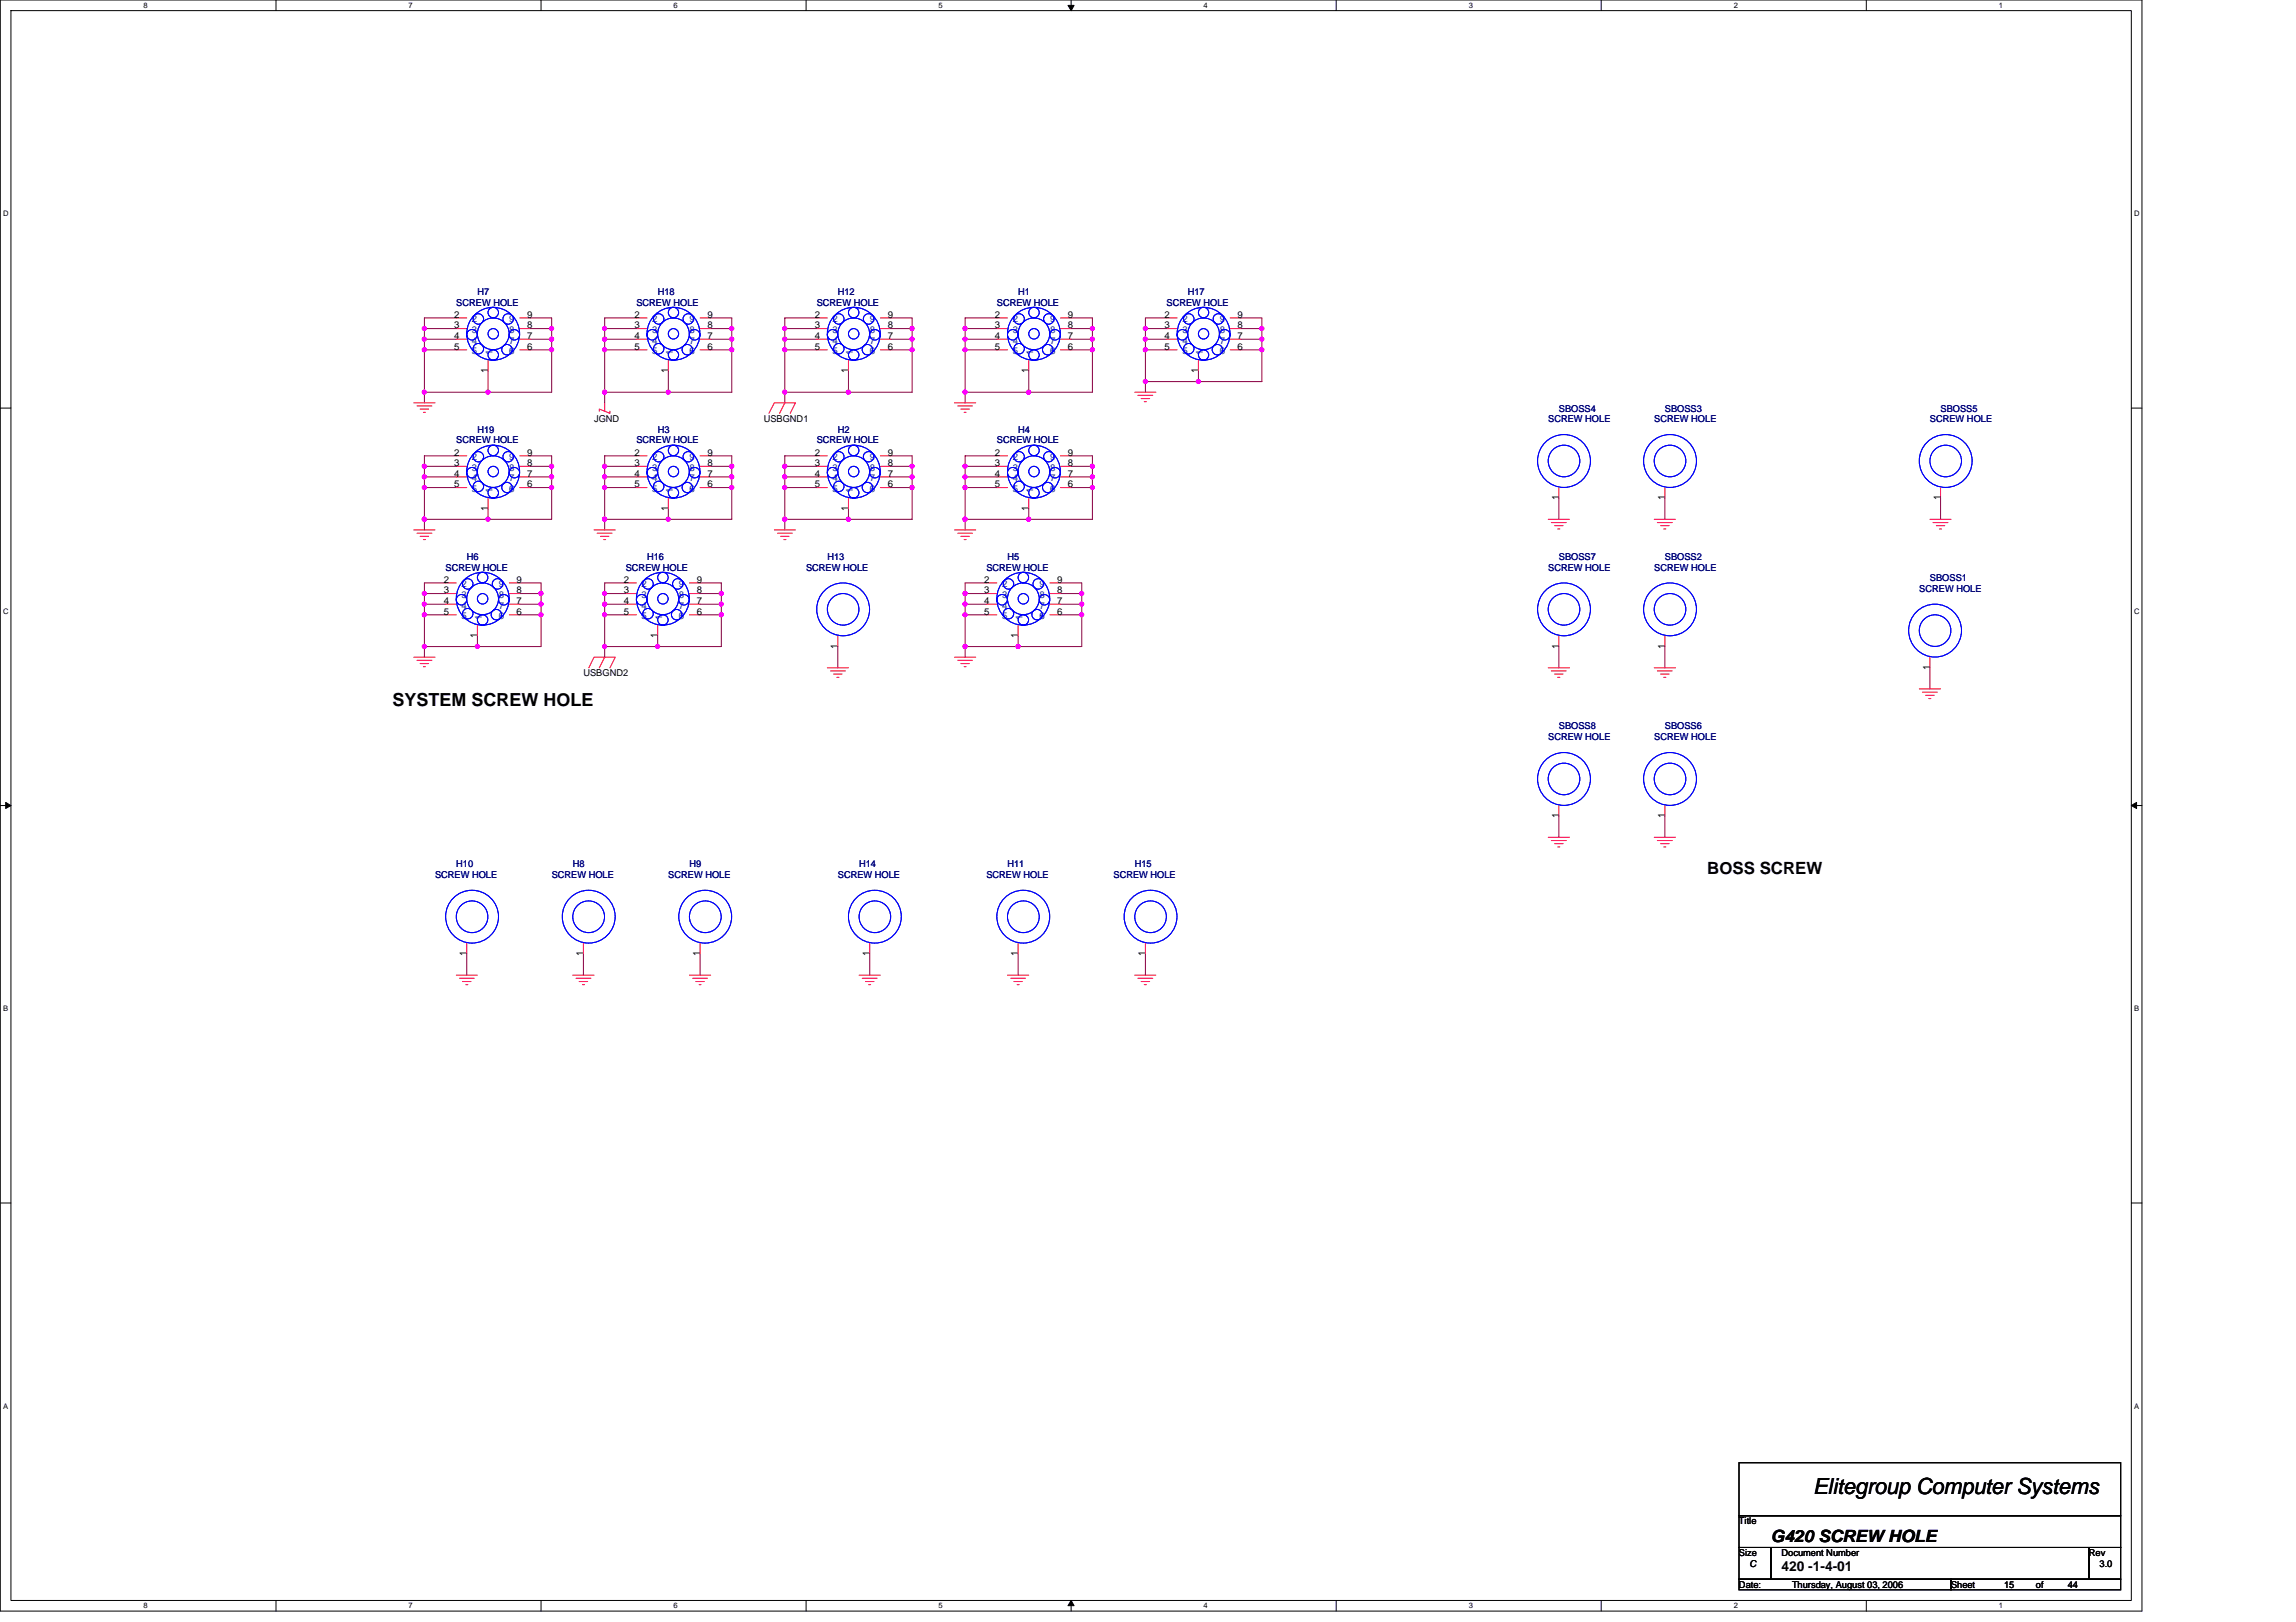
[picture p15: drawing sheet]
<svg xmlns="http://www.w3.org/2000/svg" width="297mm" height="210mm" viewBox="0 0 297 210" stroke-linecap="round" stroke-linejoin="round" font-family="sans-serif">
<defs><g id="words">
<text font-size="2.9" x="234.6" y="193.4">Elitegroup Computer Systems</text>
<text font-size="2.3" x="50.8" y="91.3">SYSTEM SCREW HOLE</text>
<g font-size="2.2">
<text x="220.9" y="113.1">BOSS SCREW</text>
<text x="229.1" y="199.5">G420 SCREW HOLE</text>
</g>
<text font-size="1.8" x="230.5" y="203.3">420 -1-4-01</text>
<g font-size="1.2">
<text x="58.8" y="41.1">2</text>
<text x="68.2" y="41.1">9</text>
<text x="82.1" y="41.1">2</text>
<text x="91.5" y="41.1">9</text>
<text x="105.4" y="41.1">2</text>
<text x="114.8" y="41.1">9</text>
<text x="128.7" y="41.1">2</text>
<text x="138.2" y="41.1">9</text>
<text x="150.7" y="41.1">2</text>
<text x="160.1" y="41.1">9</text>
<text x="58.8" y="42.5">3</text>
<text x="58.8" y="43.9">4</text>
<text x="58.8" y="45.3">5</text>
<text x="68.2" y="45.3">6</text>
<text x="68.2" y="43.9">7</text>
<text x="68.2" y="42.5">8</text>
<text x="82.1" y="42.5">3</text>
<text x="82.1" y="43.9">4</text>
<text x="82.1" y="45.3">5</text>
<text x="91.5" y="45.3">6</text>
<text x="91.5" y="43.9">7</text>
<text x="91.5" y="42.5">8</text>
<text x="105.4" y="42.5">3</text>
<text x="105.4" y="43.9">4</text>
<text x="105.4" y="45.3">5</text>
<text x="114.8" y="45.3">6</text>
<text x="114.8" y="43.9">7</text>
<text x="114.8" y="42.5">8</text>
<text x="128.7" y="42.5">3</text>
<text x="128.7" y="43.9">4</text>
<text x="128.7" y="45.3">5</text>
<text x="138.2" y="45.3">6</text>
<text x="138.2" y="43.9">7</text>
<text x="138.2" y="42.5">8</text>
<text x="150.7" y="42.5">3</text>
<text x="150.7" y="43.9">4</text>
<text x="150.7" y="45.3">5</text>
<text x="160.1" y="45.3">6</text>
<text x="160.1" y="43.9">7</text>
<text x="160.1" y="42.5">8</text>
<text x="63.1" y="48.3" transform="rotate(-90 63.1 48.3)">1</text>
<text x="86.4" y="48.3" transform="rotate(-90 86.4 48.3)">1</text>
<text x="109.7" y="48.3" transform="rotate(-90 109.7 48.3)">1</text>
<text x="133.1" y="48.3" transform="rotate(-90 133.1 48.3)">1</text>
<text x="155" y="48.3" transform="rotate(-90 155 48.3)">1</text>
<text x="58.8" y="59">2</text>
<text x="68.2" y="59">9</text>
<text x="76.9" y="54.6">JGND</text>
<text x="82.1" y="59">2</text>
<text x="91.5" y="59">9</text>
<text x="98.8" y="54.6">USBGND1</text>
<text x="105.4" y="59">2</text>
<text x="114.8" y="59">9</text>
<text x="128.7" y="59">2</text>
<text x="138.2" y="59">9</text>
<text x="58.8" y="60.3">3</text>
<text x="58.8" y="61.7">4</text>
<text x="58.8" y="63.1">5</text>
<text x="68.2" y="63.1">6</text>
<text x="68.2" y="61.7">7</text>
<text x="68.2" y="60.3">8</text>
<text x="82.1" y="60.3">3</text>
<text x="82.1" y="61.7">4</text>
<text x="82.1" y="63.1">5</text>
<text x="91.5" y="63.1">6</text>
<text x="91.5" y="61.7">7</text>
<text x="91.5" y="60.3">8</text>
<text x="105.4" y="60.3">3</text>
<text x="105.4" y="61.7">4</text>
<text x="105.4" y="63.1">5</text>
<text x="114.8" y="63.1">6</text>
<text x="114.8" y="61.7">7</text>
<text x="114.8" y="60.3">8</text>
<text x="128.7" y="60.3">3</text>
<text x="128.7" y="61.7">4</text>
<text x="128.7" y="63.1">5</text>
<text x="138.2" y="63.1">6</text>
<text x="138.2" y="61.7">7</text>
<text x="138.2" y="60.3">8</text>
<text x="201.7" y="64.7" transform="rotate(-90 201.7 64.7)">1</text>
<text x="215.4" y="64.7" transform="rotate(-90 215.4 64.7)">1</text>
<text x="251" y="64.7" transform="rotate(-90 251 64.7)">1</text>
<text x="63.1" y="66.1" transform="rotate(-90 63.1 66.1)">1</text>
<text x="86.4" y="66.1" transform="rotate(-90 86.4 66.1)">1</text>
<text x="109.7" y="66.1" transform="rotate(-90 109.7 66.1)">1</text>
<text x="133.1" y="66.1" transform="rotate(-90 133.1 66.1)">1</text>
<text x="57.4" y="75.4">2</text>
<text x="57.4" y="76.8">3</text>
<text x="66.8" y="76.8">8</text>
<text x="66.8" y="75.4">9</text>
<text x="80.7" y="75.4">2</text>
<text x="80.7" y="76.8">3</text>
<text x="90.1" y="76.8">8</text>
<text x="90.1" y="75.4">9</text>
<text x="127.3" y="75.4">2</text>
<text x="127.3" y="76.8">3</text>
<text x="136.8" y="76.8">8</text>
<text x="136.8" y="75.4">9</text>
<text x="57.4" y="78.2">4</text>
<text x="57.4" y="79.5">5</text>
<text x="61.7" y="82.6" transform="rotate(-90 61.7 82.6)">1</text>
<text x="66.8" y="79.5">6</text>
<text x="66.8" y="78.2">7</text>
<text x="80.7" y="78.2">4</text>
<text x="80.7" y="79.5">5</text>
<text x="85.1" y="82.6" transform="rotate(-90 85.1 82.6)">1</text>
<text x="90.1" y="79.5">6</text>
<text x="90.1" y="78.2">7</text>
<text x="108.4" y="83.9" transform="rotate(-90 108.4 83.9)">1</text>
<text x="127.3" y="78.2">4</text>
<text x="127.3" y="79.5">5</text>
<text x="131.7" y="82.6" transform="rotate(-90 131.7 82.6)">1</text>
<text x="136.8" y="79.5">6</text>
<text x="136.8" y="78.2">7</text>
<text x="201.7" y="83.9" transform="rotate(-90 201.7 83.9)">1</text>
<text x="215.4" y="83.9" transform="rotate(-90 215.4 83.9)">1</text>
<text x="75.5" y="87.5">USBGND2</text>
<text x="249.7" y="86.7" transform="rotate(-90 249.7 86.7)">1</text>
<text x="201.7" y="105.9" transform="rotate(-90 201.7 105.9)">1</text>
<text x="215.4" y="105.9" transform="rotate(-90 215.4 105.9)">1</text>
<text x="60.4" y="123.7" transform="rotate(-90 60.4 123.7)">1</text>
<text x="75.5" y="123.7" transform="rotate(-90 75.5 123.7)">1</text>
<text x="90.5" y="123.7" transform="rotate(-90 90.5 123.7)">1</text>
<text x="112.5" y="123.7" transform="rotate(-90 112.5 123.7)">1</text>
<text x="131.7" y="123.7" transform="rotate(-90 131.7 123.7)">1</text>
<text x="148.2" y="123.7" transform="rotate(-90 148.2 123.7)">1</text>
<text x="225" y="197.3">Title</text>
<text x="225" y="201.4">Size</text>
<text x="226.4" y="202.7">C</text>
<text x="230.5" y="201.4">Document Number</text>
<text x="270.3" y="201.4">Rev</text>
<text x="271.6" y="202.8">3.0</text>
<text x="225" y="205.5">Date:</text>
<text x="231.8" y="205.5">Thursday, August 03, 2006</text>
<text x="252.4" y="205.5">Sheet</text>
<text x="259.3" y="205.5">15</text>
<text x="263.4" y="205.5">of</text>
<text x="267.5" y="205.5">44</text>
</g>
<g font-size="1.2" fill="#000080">
<text x="59" y="39.5">SCREW HOLE</text>
<text x="61.8" y="38.2">H7</text>
<text x="82.3" y="39.5">SCREW HOLE</text>
<text x="85.1" y="38.2">H18</text>
<text x="105.7" y="39.5">SCREW HOLE</text>
<text x="108.4" y="38.2">H12</text>
<text x="129" y="39.5">SCREW HOLE</text>
<text x="131.7" y="38.2">H1</text>
<text x="150.9" y="39.5">SCREW HOLE</text>
<text x="153.7" y="38.2">H17</text>
<text x="201.7" y="53.3">SBOSS4</text>
<text x="215.4" y="53.3">SBOSS3</text>
<text x="251.1" y="53.3">SBOSS5</text>
<text x="59" y="57.4">SCREW HOLE</text>
<text x="61.8" y="56">H19</text>
<text x="82.3" y="57.4">SCREW HOLE</text>
<text x="85.1" y="56">H3</text>
<text x="105.7" y="57.4">SCREW HOLE</text>
<text x="108.4" y="56">H2</text>
<text x="129" y="57.4">SCREW HOLE</text>
<text x="131.7" y="56">H4</text>
<text x="200.3" y="54.6">SCREW HOLE</text>
<text x="214" y="54.6">SCREW HOLE</text>
<text x="249.7" y="54.6">SCREW HOLE</text>
<text x="57.7" y="73.8">SCREW HOLE</text>
<text x="60.4" y="72.5">H6</text>
<text x="81" y="73.8">SCREW HOLE</text>
<text x="83.7" y="72.5">H16</text>
<text x="104.3" y="73.8">SCREW HOLE</text>
<text x="107" y="72.5">H13</text>
<text x="127.6" y="73.8">SCREW HOLE</text>
<text x="130.3" y="72.5">H5</text>
<text x="200.3" y="73.8">SCREW HOLE</text>
<text x="201.7" y="72.5">SBOSS7</text>
<text x="214" y="73.8">SCREW HOLE</text>
<text x="215.4" y="72.5">SBOSS2</text>
<text x="248.3" y="76.6">SCREW HOLE</text>
<text x="249.7" y="75.2">SBOSS1</text>
<text x="200.3" y="95.8">SCREW HOLE</text>
<text x="201.7" y="94.4">SBOSS8</text>
<text x="214" y="95.8">SCREW HOLE</text>
<text x="215.4" y="94.4">SBOSS6</text>
<text x="56.3" y="113.6">SCREW HOLE</text>
<text x="59" y="112.2">H10</text>
<text x="71.4" y="113.6">SCREW HOLE</text>
<text x="74.1" y="112.2">H8</text>
<text x="86.5" y="113.6">SCREW HOLE</text>
<text x="89.2" y="112.2">H9</text>
<text x="108.4" y="113.6">SCREW HOLE</text>
<text x="111.1" y="112.2">H14</text>
<text x="127.6" y="113.6">SCREW HOLE</text>
<text x="130.3" y="112.2">H11</text>
<text x="144.1" y="113.6">SCREW HOLE</text>
<text x="146.8" y="112.2">H15</text>
</g>
<g font-size="1.2" fill="#004080">
<text x="61.1" y="41.7">2</text>
<text x="65.9" y="41.7">9</text>
<text x="84.4" y="41.7">2</text>
<text x="89.2" y="41.7">9</text>
<text x="107.7" y="41.7">2</text>
<text x="112.5" y="41.7">9</text>
<text x="131" y="41.7">2</text>
<text x="135.8" y="41.7">9</text>
<text x="153" y="41.7">2</text>
<text x="157.8" y="41.7">9</text>
<text x="61.1" y="43.1">3</text>
<text x="61.1" y="44.5">4</text>
<text x="61.1" y="45.8">5</text>
<text x="63.7" y="46" transform="rotate(-90 63.7 46)">1</text>
<text x="65.9" y="45.8">6</text>
<text x="65.9" y="44.5">7</text>
<text x="65.9" y="43.1">8</text>
<text x="84.4" y="43.1">3</text>
<text x="84.4" y="44.5">4</text>
<text x="84.4" y="45.8">5</text>
<text x="87" y="46" transform="rotate(-90 87 46)">1</text>
<text x="89.2" y="45.8">6</text>
<text x="89.2" y="44.5">7</text>
<text x="89.2" y="43.1">8</text>
<text x="107.7" y="43.1">3</text>
<text x="107.7" y="44.5">4</text>
<text x="107.7" y="45.8">5</text>
<text x="110.3" y="46" transform="rotate(-90 110.3 46)">1</text>
<text x="112.5" y="45.8">6</text>
<text x="112.5" y="44.5">7</text>
<text x="112.5" y="43.1">8</text>
<text x="131" y="43.1">3</text>
<text x="131" y="44.5">4</text>
<text x="131" y="45.8">5</text>
<text x="133.7" y="46" transform="rotate(-90 133.7 46)">1</text>
<text x="135.8" y="45.8">6</text>
<text x="135.8" y="44.5">7</text>
<text x="135.8" y="43.1">8</text>
<text x="153" y="43.1">3</text>
<text x="153" y="44.5">4</text>
<text x="153" y="45.8">5</text>
<text x="155.6" y="46" transform="rotate(-90 155.6 46)">1</text>
<text x="157.8" y="45.8">6</text>
<text x="157.8" y="44.5">7</text>
<text x="157.8" y="43.1">8</text>
<text x="61.1" y="59.6">2</text>
<text x="65.9" y="59.6">9</text>
<text x="84.4" y="59.6">2</text>
<text x="89.2" y="59.6">9</text>
<text x="107.7" y="59.6">2</text>
<text x="112.5" y="59.6">9</text>
<text x="131" y="59.6">2</text>
<text x="135.8" y="59.6">9</text>
<text x="61.1" y="60.9">3</text>
<text x="61.1" y="62.3">4</text>
<text x="61.1" y="63.7">5</text>
<text x="63.7" y="63.8" transform="rotate(-90 63.7 63.8)">1</text>
<text x="65.9" y="63.7">6</text>
<text x="65.9" y="62.3">7</text>
<text x="65.9" y="60.9">8</text>
<text x="84.4" y="60.9">3</text>
<text x="84.4" y="62.3">4</text>
<text x="84.4" y="63.7">5</text>
<text x="87" y="63.8" transform="rotate(-90 87 63.8)">1</text>
<text x="89.2" y="63.7">6</text>
<text x="89.2" y="62.3">7</text>
<text x="89.2" y="60.9">8</text>
<text x="107.7" y="60.9">3</text>
<text x="107.7" y="62.3">4</text>
<text x="107.7" y="63.7">5</text>
<text x="110.3" y="63.8" transform="rotate(-90 110.3 63.8)">1</text>
<text x="112.5" y="63.7">6</text>
<text x="112.5" y="62.3">7</text>
<text x="112.5" y="60.9">8</text>
<text x="131" y="60.9">3</text>
<text x="131" y="62.3">4</text>
<text x="131" y="63.7">5</text>
<text x="133.7" y="63.8" transform="rotate(-90 133.7 63.8)">1</text>
<text x="135.8" y="63.7">6</text>
<text x="135.8" y="62.3">7</text>
<text x="135.8" y="60.9">8</text>
<text x="59.7" y="76">2</text>
<text x="59.7" y="77.4">3</text>
<text x="64.5" y="77.4">8</text>
<text x="64.5" y="76">9</text>
<text x="83" y="76">2</text>
<text x="83" y="77.4">3</text>
<text x="87.8" y="77.4">8</text>
<text x="87.8" y="76">9</text>
<text x="129.6" y="76">2</text>
<text x="129.6" y="77.4">3</text>
<text x="134.5" y="77.4">8</text>
<text x="134.5" y="76">9</text>
<text x="59.7" y="78.8">4</text>
<text x="59.7" y="80.1">5</text>
<text x="62.3" y="80.2" transform="rotate(-90 62.3 80.2)">1</text>
<text x="64.5" y="80.1">6</text>
<text x="64.5" y="78.8">7</text>
<text x="83" y="78.8">4</text>
<text x="83" y="80.1">5</text>
<text x="85.7" y="80.2" transform="rotate(-90 85.7 80.2)">1</text>
<text x="87.8" y="80.1">6</text>
<text x="87.8" y="78.8">7</text>
<text x="129.6" y="78.8">4</text>
<text x="129.6" y="80.1">5</text>
<text x="132.3" y="80.2" transform="rotate(-90 132.3 80.2)">1</text>
<text x="134.5" y="80.1">6</text>
<text x="134.5" y="78.8">7</text>
</g>
<g font-size="1">
<text x="18.6" y="1">8</text>
<text x="52.8" y="1">7</text>
<text x="87.1" y="1">6</text>
<text x="121.4" y="1">5</text>
<text x="155.7" y="1">4</text>
<text x="190" y="1">3</text>
<text x="224.3" y="1">2</text>
<text x="258.6" y="1">1</text>
<text x=".4" y="28">D</text>
<text x="276.1" y="28">D</text>
<text x=".4" y="79.4">C</text>
<text x="276.1" y="79.4">C</text>
<text x=".4" y="130.9">B</text>
<text x="276.1" y="130.9">B</text>
<text x=".4" y="182.3">A</text>
<text x="276.1" y="182.3">A</text>
<text x="18.6" y="208.2">8</text>
<text x="52.8" y="208.2">7</text>
<text x="87.1" y="208.2">6</text>
<text x="121.4" y="208.2">5</text>
<text x="155.7" y="208.2">4</text>
<text x="190" y="208.2">3</text>
<text x="224.3" y="208.2">2</text>
<text x="258.6" y="208.2">1</text>
</g>
</g></defs>
<path d="M0 0h277.1v208.5h-277.1zM1.4 1.4h274.3v205.7h-274.3z" fill="none" stroke="#000" stroke-width=".13"/>
<g fill="#fff">
<path d="M18.6 .1h.5v1.1h-.5z"/>
<path d="M18.6 207.3h.5v1.1h-.5z"/>
</g>
<path d="M35.7 0v1.4M35.7 207.1v1.4" fill="none" stroke="#000" stroke-width=".13"/>
<g fill="#fff">
<path d="M52.8 .1h.6v1.1h-.6z"/>
<path d="M52.8 207.3h.6v1.1h-.6z"/>
</g>
<path d="M70 0v1.4M70 207.1v1.4" fill="none" stroke="#000" stroke-width=".13"/>
<g fill="#fff">
<path d="M87.1 .1h.6v1.1h-.6z"/>
<path d="M87.1 207.3h.6v1.1h-.6z"/>
</g>
<path d="M104.3 0v1.4M104.3 207.1v1.4" fill="none" stroke="#000" stroke-width=".13"/>
<g fill="#fff">
<path d="M121.4 .1h.6v1.1h-.6z"/>
<path d="M121.4 207.3h.6v1.1h-.6z"/>
</g>
<path d="M138.6 0v1.4M138.6 207.1v1.4" fill="none" stroke="#000" stroke-width=".13"/>
<path d="M138.2 .7h.8l-.4 .7zM138.6 207.1l.4 .7h-.8z" fill="#000" stroke="#000" stroke-width=".13"/>
<g fill="#fff">
<path d="M155.7 .1h.6v1.1h-.6z"/>
<path d="M155.7 207.3h.6v1.1h-.6z"/>
</g>
<path d="M172.9 0v1.4M172.9 207.1v1.4" fill="none" stroke="#000" stroke-width=".13"/>
<g fill="#fff">
<path d="M190 .1h.6v1.1h-.6z"/>
<path d="M190 207.3h.6v1.1h-.6z"/>
</g>
<path d="M207.2 0v1.4M207.2 207.1v1.4" fill="none" stroke="#000" stroke-width=".13"/>
<g fill="#fff">
<path d="M224.3 .1h.5v1.1h-.5z"/>
<path d="M224.3 207.3h.5v1.1h-.5z"/>
</g>
<path d="M241.4 0v1.4M241.4 207.1v1.4" fill="none" stroke="#000" stroke-width=".13"/>
<g fill="#fff">
<path d="M258.6 .1h.5v1.1h-.5z"/>
<path d="M258.6 207.3h.5v1.1h-.5z"/>
<path d="M.4 27.1h.7v1.1h-.7z"/>
<path d="M276.1 27.1h.7v1.1h-.7z"/>
<path d="M.4 78.5h.7v1.1h-.7z"/>
<path d="M276.1 78.5h.7v1.1h-.7z"/>
</g>
<path d="M0 52.8h1.4M275.7 52.8h1.4" fill="none" stroke="#000" stroke-width=".13"/>
<g fill="#fff">
<path d="M.4 130h.7v1.1h-.7z"/>
<path d="M276.1 130h.7v1.1h-.7z"/>
</g>
<path d="M0 104.2h1.4M275.7 104.2h1.4" fill="none" stroke="#000" stroke-width=".13"/>
<path d="M.7 103.8l.7 .4-.7 .4zM275.7 104.2l.7-.4v.8z" fill="#000" stroke="#000" stroke-width=".13"/>
<g fill="#fff">
<path d="M.4 181.4h.7v1.1h-.7z"/>
<path d="M276.1 181.4h.7v1.1h-.7z"/>
</g>
<path d="M0 155.7h1.4M275.7 155.7h1.4M225 189.3h49.4v6.9h-49.4zM225 196.2h49.4v4.1h-49.4zM225 204.4h27.4v1.3h-27.4zM225 200.3h4.1v4.1h-4.1zM229.1 200.3h41.2v4.1h-41.2zM252.4 204.4h22v1.3h-22zM270.3 200.3h4.1v4.1h-4.1z" fill="none" stroke="#000" stroke-width=".13"/>
<g fill="none" stroke="#800040" stroke-width=".13">
<path d="M54.9 42.5h4.1M54.9 45.3h4.1M54.9 43.9h4.1M59 41.1h-4.1v11M59 59h-4.1v9.6M63.1 48v2.8M68.6 59h2.8v8.2h-16.5M68.6 41.1h2.8v9.7h-16.5M68.6 42.5h2.8M68.6 45.3h2.8M68.6 43.9h2.8M78.2 42.5h4.1"/>
<path d="M78.2 45.3h4.1M78.2 43.9h4.1M82.3 41.1h-4.1v11M82.3 59h-4.1v9.6M86.5 48v2.8M91.9 59h2.8v8.2h-16.5M91.9 42.5h2.8M91.9 41.1h2.8v9.7h-16.5M91.9 45.3h2.8M91.9 43.9h2.8M101.5 42.5h4.2M101.5 45.3h4.2"/>
<path d="M101.5 43.9h4.2M105.7 41.1h-4.2v11M105.7 59h-4.2v9.6M109.8 48v2.8M115.2 59h2.8v8.2h-16.5M115.2 42.5h2.8M115.2 41.1h2.8v9.7h-16.5M115.2 45.3h2.8M115.2 43.9h2.8M124.9 42.5h4.1M124.9 45.3h4.1M124.9 43.9h4.1"/>
<path d="M129 41.1h-4.1v11M129 59h-4.1v9.6M133.1 48v2.8M138.6 59h2.7v8.2h-16.4M138.6 42.5h2.7M138.6 41.1h2.7v9.7h-16.4M138.6 45.3h2.7M138.6 43.9h2.7M148.2 42.5h2.7M148.2 45.3h2.7M148.2 43.9h2.7M150.9 41.1h-2.7v9.7"/>
<path d="M155 48v1.4M160.5 42.5h2.8M160.5 41.1h2.8v8.3h-15.1M160.5 45.3h2.8M160.5 43.9h2.8M54.9 79.6h2.8M54.9 76.8h2.8M54.9 78.2h2.8M54.9 60.3h4.1M54.9 63.1h4.1M54.9 61.7h4.1M57.7 75.4h-2.8v9.6"/>
<path d="M63.1 65.8v1.4M67.2 75.4h2.8v8.3h-15.1M67.2 79.6h2.8M67.2 76.8h2.8M67.2 78.2h2.8M68.6 60.3h2.8M68.6 63.1h2.8M68.6 61.7h2.8M78.2 79.6h2.8M78.2 76.8h2.8M78.2 78.2h2.8M78.2 60.3h4.1"/>
<path d="M78.2 63.1h4.1M78.2 61.7h4.1M81 75.4h-2.8v9.6M86.5 65.8v1.4M90.6 75.4h2.7v8.3h-15.1M90.6 79.6h2.7M90.6 76.8h2.7M90.6 78.2h2.7M91.9 60.3h2.8M91.9 63.1h2.8M91.9 61.7h2.8M101.5 60.3h4.2"/>
<path d="M101.5 63.1h4.2M101.5 61.7h4.2M109.8 65.8v1.4M115.2 60.3h2.8M115.2 63.1h2.8M115.2 61.7h2.8M124.9 79.6h2.7M124.9 76.8h2.7M124.9 78.2h2.7M124.9 60.3h4.1M124.9 63.1h4.1M124.9 61.7h4.1"/>
<path d="M127.6 75.4h-2.7v9.6M133.1 65.8v1.4M137.2 75.4h2.8v8.3h-15.1M137.2 79.6h2.8M137.2 76.8h2.8M137.2 78.2h2.8M138.6 60.3h2.7M138.6 63.1h2.7M138.6 61.7h2.7M201.7 64.5v2.7M215.4 64.5v2.7M251.1 64.5v2.7"/>
<path d="M61.8 82.3v1.4M85.1 82.3v1.4M108.4 83.7v2.7M131.7 82.3v1.4M201.7 83.7v2.7M215.4 83.7v2.7M249.7 86.4v2.8M201.7 105.6v2.8M215.4 105.6v2.8M60.4 123.4v2.8M75.5 123.4v2.8M90.6 123.4v2.8"/>
<path d="M112.5 123.4v2.8M131.7 123.4v2.8M148.2 123.4v2.8"/>
</g>
<g fill="#f0f" stroke="#f0f" stroke-width=".13">
<circle cx="54.9" cy="61.7" r=".27"/>
<circle cx="54.9" cy="79.6" r=".27"/>
<circle cx="54.9" cy="45.3" r=".27"/>
<circle cx="63.1" cy="67.2" r=".27"/>
<circle cx="54.9" cy="67.2" r=".27"/>
<circle cx="54.9" cy="63.1" r=".27"/>
<circle cx="54.9" cy="43.9" r=".27"/>
<circle cx="71.4" cy="42.5" r=".27"/>
<circle cx="71.4" cy="43.9" r=".27"/>
<circle cx="54.9" cy="42.5" r=".27"/>
<circle cx="71.4" cy="45.3" r=".27"/>
<circle cx="63.1" cy="50.7" r=".27"/>
<circle cx="54.9" cy="50.7" r=".27"/>
<circle cx="54.9" cy="83.7" r=".27"/>
<circle cx="71.4" cy="63.1" r=".27"/>
<circle cx="71.4" cy="61.7" r=".27"/>
<circle cx="54.9" cy="60.3" r=".27"/>
<circle cx="71.4" cy="60.3" r=".27"/>
<circle cx="54.9" cy="76.8" r=".27"/>
<circle cx="61.7" cy="83.7" r=".27"/>
<circle cx="70" cy="76.8" r=".27"/>
<circle cx="70" cy="79.6" r=".27"/>
<circle cx="70" cy="78.2" r=".27"/>
<circle cx="78.2" cy="61.7" r=".27"/>
<circle cx="78.2" cy="79.6" r=".27"/>
<circle cx="78.2" cy="45.3" r=".27"/>
<circle cx="86.4" cy="67.2" r=".27"/>
<circle cx="78.2" cy="67.2" r=".27"/>
<circle cx="78.2" cy="63.1" r=".27"/>
<circle cx="78.2" cy="43.9" r=".27"/>
<circle cx="94.7" cy="42.5" r=".27"/>
<circle cx="94.7" cy="43.9" r=".27"/>
<circle cx="78.2" cy="42.5" r=".27"/>
<circle cx="94.7" cy="45.3" r=".27"/>
<circle cx="86.4" cy="50.7" r=".27"/>
<circle cx="78.2" cy="50.7" r=".27"/>
<circle cx="78.2" cy="83.7" r=".27"/>
<circle cx="94.7" cy="63.1" r=".27"/>
<circle cx="94.7" cy="61.7" r=".27"/>
<circle cx="78.2" cy="60.3" r=".27"/>
<circle cx="94.7" cy="60.3" r=".27"/>
<circle cx="78.2" cy="76.8" r=".27"/>
<circle cx="85.1" cy="83.7" r=".27"/>
<circle cx="93.3" cy="76.8" r=".27"/>
<circle cx="93.3" cy="79.6" r=".27"/>
<circle cx="93.3" cy="78.2" r=".27"/>
<circle cx="101.5" cy="61.7" r=".27"/>
<circle cx="101.5" cy="45.3" r=".27"/>
<circle cx="109.8" cy="67.2" r=".27"/>
<circle cx="101.5" cy="67.2" r=".27"/>
<circle cx="101.5" cy="63.1" r=".27"/>
<circle cx="101.5" cy="43.9" r=".27"/>
<circle cx="118" cy="42.5" r=".27"/>
<circle cx="118" cy="43.9" r=".27"/>
<circle cx="101.5" cy="42.5" r=".27"/>
<circle cx="118" cy="45.3" r=".27"/>
<circle cx="109.8" cy="50.7" r=".27"/>
<circle cx="101.5" cy="50.7" r=".27"/>
<circle cx="118" cy="63.1" r=".27"/>
<circle cx="118" cy="61.7" r=".27"/>
<circle cx="101.5" cy="60.3" r=".27"/>
<circle cx="118" cy="60.3" r=".27"/>
<circle cx="124.8" cy="61.7" r=".27"/>
<circle cx="124.8" cy="79.6" r=".27"/>
<circle cx="124.8" cy="45.3" r=".27"/>
<circle cx="133.1" cy="67.2" r=".27"/>
<circle cx="124.8" cy="67.2" r=".27"/>
<circle cx="124.8" cy="63.1" r=".27"/>
<circle cx="124.8" cy="43.9" r=".27"/>
<circle cx="141.3" cy="42.5" r=".27"/>
<circle cx="141.3" cy="43.9" r=".27"/>
<circle cx="124.8" cy="42.5" r=".27"/>
<circle cx="141.3" cy="45.3" r=".27"/>
<circle cx="133.1" cy="50.7" r=".27"/>
<circle cx="124.8" cy="50.7" r=".27"/>
<circle cx="124.8" cy="83.7" r=".27"/>
<circle cx="141.3" cy="63.1" r=".27"/>
<circle cx="141.3" cy="61.7" r=".27"/>
<circle cx="124.8" cy="60.3" r=".27"/>
<circle cx="141.3" cy="60.3" r=".27"/>
<circle cx="124.8" cy="76.8" r=".27"/>
<circle cx="131.7" cy="83.7" r=".27"/>
<circle cx="139.9" cy="76.8" r=".27"/>
<circle cx="139.9" cy="79.6" r=".27"/>
<circle cx="139.9" cy="78.2" r=".27"/>
<circle cx="148.2" cy="45.3" r=".27"/>
<circle cx="148.2" cy="49.4" r=".27"/>
<circle cx="148.2" cy="42.5" r=".27"/>
<circle cx="155" cy="49.4" r=".27"/>
<circle cx="163.2" cy="42.5" r=".27"/>
<circle cx="163.2" cy="45.3" r=".27"/>
<circle cx="163.2" cy="43.9" r=".27"/>
<circle cx="54.9" cy="78.2" r=".27"/>
<circle cx="78.2" cy="78.2" r=".27"/>
<circle cx="124.8" cy="78.2" r=".27"/>
<circle cx="148.2" cy="43.9" r=".27"/>
</g>
<g fill="none" stroke="#f00" stroke-width=".13">
<path d="M53.5 52.1h2.8M54 52.5h1.9M54.4 52.9h1.1M54.8 53.4h.3M59 41.1h1.4M59 42.5h1.4M59 43.9h1.4M59 45.3h1.4M59 59h1.4M63.1 46.6v1.4M67.2 41.1h1.4M67.2 42.5h1.4"/>
<path d="M67.2 43.9h1.4M67.2 45.3h1.4M67.2 59h1.4M77.5 53.2v-.3l1.4 .6v-.3M78.2 52.1v1.1M82.3 41.1h1.4M82.3 42.5h1.4M82.3 43.9h1.4M82.3 45.3h1.4M82.3 59h1.4M86.5 46.6v1.4M90.6 41.1h1.3"/>
<path d="M90.6 42.5h1.3M90.6 43.9h1.3M90.6 45.3h1.3M90.6 59h1.3M99.5 53.5l.7-1.4h2.7l-.7 1.4M101.5 52.1l-.6 1.4M105.7 41.1h1.3M105.7 42.5h1.3M105.7 43.9h1.3M105.7 45.3h1.3M105.7 59h1.3M109.8 46.6v1.4"/>
<path d="M113.9 41.1h1.3M113.9 42.5h1.3M113.9 43.9h1.3M113.9 45.3h1.3M113.9 59h1.3M123.5 52.1h2.7M123.9 52.5h1.9M124.3 52.9h1.1M124.7 53.4h.3M129 41.1h1.3M129 42.5h1.3M129 43.9h1.3"/>
<path d="M129 45.3h1.3M129 59h1.3M133.1 46.6v1.4M137.2 41.1h1.4M137.2 42.5h1.4M137.2 43.9h1.4M137.2 45.3h1.4M137.2 59h1.4M146.8 50.8h2.7M147.2 51.2h1.9M147.6 51.6h1.1M148 52h.3"/>
<path d="M150.9 41.1h1.4M150.9 42.5h1.4M150.9 43.9h1.4M150.9 45.3h1.4M155 46.6v1.4M159.1 41.1h1.4M159.1 42.5h1.4M159.1 43.9h1.4M159.1 45.3h1.4M53.5 68.6h2.8M54 69h1.9M54.4 69.4h1.1"/>
<path d="M54.8 69.8h.3M57.7 75.4h1.3M57.7 76.8h1.3M57.7 78.2h1.3M57.7 79.6h1.3M59 60.3h1.4M59 61.7h1.4M59 63.1h1.4M63.1 64.5v1.3M65.9 75.4h1.3M65.9 76.8h1.3M65.9 78.2h1.3"/>
<path d="M65.9 79.6h1.3M67.2 60.3h1.4M67.2 61.7h1.4M67.2 63.1h1.4M76.9 68.6h2.7M77.3 69h1.9M77.7 69.4h1.1M78.1 69.8h.3M81 75.4h1.3M81 76.8h1.3M81 78.2h1.3M81 79.6h1.3"/>
<path d="M82.3 60.3h1.4M82.3 61.7h1.4M82.3 63.1h1.4M86.5 64.5v1.3M89.2 75.4h1.4M89.2 76.8h1.4M89.2 78.2h1.4M89.2 79.6h1.4M90.6 60.3h1.3M90.6 61.7h1.3M90.6 63.1h1.3M100.2 68.6h2.7"/>
<path d="M100.6 69h1.9M101 69.4h1.1M101.4 69.8h.3M105.7 60.3h1.3M105.7 61.7h1.3M105.7 63.1h1.3M109.8 64.5v1.3M113.9 60.3h1.3M113.9 61.7h1.3M113.9 63.1h1.3M123.5 68.6h2.7M123.9 69h1.9"/>
<path d="M124.3 69.4h1.1M124.7 69.8h.3M127.6 75.4h1.4M127.6 76.8h1.4M127.6 78.2h1.4M127.6 79.6h1.4M129 60.3h1.3M129 61.7h1.3M129 63.1h1.3M133.1 64.5v1.3M135.8 75.4h1.4M135.8 76.8h1.4"/>
<path d="M135.8 78.2h1.4M135.8 79.6h1.4M137.2 60.3h1.4M137.2 61.7h1.4M137.2 63.1h1.4M200.3 67.2h2.7M200.7 67.6h1.9M201.1 68h1.1M201.5 68.5h.3M201.7 63.1v1.4M214 67.2h2.8M214.4 67.6h1.9"/>
<path d="M214.8 68h1.1M215.2 68.5h.3M215.4 63.1v1.4M249.7 67.2h2.7M250.1 67.6h1.9M250.5 68h1.1M250.9 68.5h.3M251.1 63.1v1.4M53.5 85h2.8M54 85.4h1.9M54.4 85.9h1.1M54.8 86.3h.3"/>
<path d="M61.8 80.9v1.4M76.2 86.4l.7-1.4h2.7l-.7 1.4M78.2 85l-.7 1.4M85.1 80.9v1.4M107 86.4h2.8M107.4 86.8h2M107.8 87.2h1.1M108.3 87.7h.2M108.4 82.3v1.4M123.5 85h2.7M123.9 85.4h1.9M124.3 85.9h1.1"/>
<path d="M124.7 86.3h.3M131.7 80.9v1.4M200.3 86.4h2.7M200.7 86.8h1.9M201.1 87.2h1.1M201.5 87.7h.3M201.7 82.3v1.4M214 86.4h2.8M214.4 86.8h1.9M214.8 87.2h1.1M215.2 87.7h.3M215.4 82.3v1.4"/>
<path d="M248.3 89.2h2.8M248.7 89.6h1.9M249.1 90h1.1M249.5 90.4h.3M249.7 85v1.4M200.3 108.4h2.7M200.7 108.8h1.9M201.1 109.2h1.1M201.5 109.6h.3M201.7 104.2v1.4M214 108.4h2.8M214.4 108.8h1.9"/>
<path d="M214.8 109.2h1.1M215.2 109.6h.3M215.4 104.2v1.4M59 126.2h2.8M59.4 126.6h2M59.8 127h1.1M60.3 127.4h.2M60.4 122.1v1.3M74.1 126.2h2.8M74.5 126.6h2M74.9 127h1.1M75.4 127.4h.2"/>
<path d="M75.5 122.1v1.3M89.2 126.2h2.7M89.6 126.6h1.9M90 127h1.1M90.4 127.4h.3M90.6 122.1v1.3M111.1 126.2h2.8M111.5 126.6h2M112 127h1.1M112.4 127.4h.2M112.5 122.1v1.3M130.3 126.2h2.8"/>
<path d="M130.8 126.6h1.9M131.2 127h1.1M131.6 127.4h.2M131.7 122.1v1.3M146.8 126.2h2.7M147.2 126.6h1.9M147.6 127h1.1M148 127.4h.3M148.2 122.1v1.3"/>
</g>
<g fill="none" stroke="#00f" stroke-width=".13">
<circle cx="61.1" cy="43.3" r=".68"/>
<circle cx="61.9" cy="45.1" r=".68"/>
<circle cx="61.9" cy="41.3" r=".68"/>
<circle cx="61.9" cy="59.1" r=".67"/>
<circle cx="63.8" cy="43.2" r="3.4"/>
<circle cx="63.8" cy="43.2" r="2.05"/>
<circle cx="63.8" cy="40.4" r=".68"/>
<circle cx="63.8" cy="43.2" r=".68"/>
<circle cx="63.8" cy="58.3" r=".68"/>
<circle cx="63.8" cy="45.9" r=".67"/>
<circle cx="65.6" cy="45.3" r=".68"/>
<circle cx="65.7" cy="41.3" r=".68"/>
<circle cx="65.7" cy="59.1" r=".67"/>
<circle cx="66.6" cy="43.3" r=".67"/>
<circle cx="84.4" cy="43.3" r=".68"/>
<circle cx="85.2" cy="45.1" r=".68"/>
<circle cx="85.2" cy="41.3" r=".68"/>
<circle cx="85.2" cy="59.1" r=".67"/>
<circle cx="87.1" cy="43.2" r="2.05"/>
<circle cx="87.1" cy="40.4" r=".67"/>
<circle cx="87.1" cy="43.2" r=".67"/>
<circle cx="87.1" cy="58.3" r=".67"/>
<circle cx="87.1" cy="43.2" r="3.4"/>
<circle cx="87.1" cy="45.9" r=".67"/>
<circle cx="88.9" cy="45.3" r=".68"/>
<circle cx="89" cy="41.3" r=".68"/>
<circle cx="89.1" cy="59.1" r=".67"/>
<circle cx="89.9" cy="43.3" r=".68"/>
<circle cx="107.7" cy="43.3" r=".67"/>
<circle cx="108.5" cy="45.1" r=".68"/>
<circle cx="108.5" cy="41.3" r=".68"/>
<circle cx="108.5" cy="59.1" r=".67"/>
<circle cx="110.4" cy="43.2" r="2.05"/>
<circle cx="110.4" cy="40.4" r=".68"/>
<circle cx="110.4" cy="43.2" r=".68"/>
<circle cx="110.4" cy="58.3" r=".68"/>
<circle cx="110.4" cy="45.9" r=".67"/>
<circle cx="110.5" cy="43.2" r="3.4"/>
<circle cx="112.2" cy="45.3" r=".68"/>
<circle cx="112.4" cy="41.3" r=".68"/>
<circle cx="112.4" cy="59.1" r=".67"/>
<circle cx="113.2" cy="43.3" r=".68"/>
<circle cx="131" cy="43.3" r=".68"/>
<circle cx="131.8" cy="45.1" r=".68"/>
<circle cx="131.8" cy="41.3" r=".68"/>
<circle cx="131.8" cy="59.1" r=".67"/>
<circle cx="133.8" cy="43.2" r="2.05"/>
<circle cx="133.8" cy="43.2" r="3.4"/>
<circle cx="133.8" cy="40.4" r=".68"/>
<circle cx="133.8" cy="43.2" r=".68"/>
<circle cx="133.8" cy="58.3" r=".68"/>
<circle cx="133.8" cy="45.9" r=".67"/>
<circle cx="135.5" cy="45.3" r=".68"/>
<circle cx="135.7" cy="41.3" r=".67"/>
<circle cx="135.7" cy="59.1" r=".67"/>
<circle cx="136.5" cy="43.3" r=".68"/>
<circle cx="153" cy="43.3" r=".68"/>
<circle cx="153.8" cy="45.1" r=".68"/>
<circle cx="153.8" cy="41.3" r=".68"/>
<circle cx="155.7" cy="43.2" r="2.05"/>
<circle cx="155.7" cy="40.4" r=".67"/>
<circle cx="155.7" cy="43.2" r=".67"/>
<circle cx="155.7" cy="43.2" r="3.4"/>
<circle cx="155.7" cy="45.9" r=".67"/>
<circle cx="157.5" cy="45.3" r=".68"/>
<circle cx="157.6" cy="41.3" r=".68"/>
<circle cx="158.5" cy="43.3" r=".68"/>
<circle cx="202.3" cy="59.7" r="3.4"/>
<circle cx="202.3" cy="59.7" r="2.04"/>
<circle cx="216.1" cy="59.7" r="3.4"/>
<circle cx="216.1" cy="59.7" r="2.04"/>
<circle cx="251.7" cy="59.7" r="3.4"/>
<circle cx="251.7" cy="59.7" r="2.04"/>
<circle cx="59.7" cy="77.6" r=".67"/>
<circle cx="60.5" cy="75.6" r=".68"/>
<circle cx="60.5" cy="79.4" r=".68"/>
<circle cx="61.1" cy="61.2" r=".68"/>
<circle cx="61.9" cy="62.9" r=".68"/>
<circle cx="62.4" cy="77.5" r="2.05"/>
<circle cx="62.4" cy="74.7" r=".68"/>
<circle cx="62.4" cy="77.5" r=".68"/>
<circle cx="62.4" cy="77.5" r="3.4"/>
<circle cx="63.8" cy="61" r="3.4"/>
<circle cx="63.8" cy="61" r=".68"/>
<circle cx="63.8" cy="63.8" r=".68"/>
<circle cx="63.8" cy="61" r="2.05"/>
<circle cx="64.2" cy="79.5" r=".68"/>
<circle cx="64.4" cy="75.6" r=".68"/>
<circle cx="65.2" cy="77.6" r=".68"/>
<circle cx="65.6" cy="63.1" r=".67"/>
<circle cx="66.6" cy="61.2" r=".67"/>
<circle cx="83" cy="77.6" r=".68"/>
<circle cx="83.8" cy="79.4" r=".68"/>
<circle cx="83.8" cy="75.6" r=".68"/>
<circle cx="84.4" cy="61.2" r=".68"/>
<circle cx="85.2" cy="62.9" r=".68"/>
<circle cx="85.7" cy="77.5" r="2.05"/>
<circle cx="85.8" cy="77.5" r="3.4"/>
<circle cx="85.8" cy="74.7" r=".68"/>
<circle cx="85.8" cy="77.5" r=".68"/>
<circle cx="87.1" cy="61" r=".67"/>
<circle cx="87.1" cy="63.8" r=".67"/>
<circle cx="87.1" cy="61" r="3.4"/>
<circle cx="87.1" cy="61" r="2.04"/>
<circle cx="87.5" cy="79.5" r=".68"/>
<circle cx="87.7" cy="75.6" r=".67"/>
<circle cx="88.5" cy="77.6" r=".68"/>
<circle cx="88.9" cy="63.1" r=".67"/>
<circle cx="89.9" cy="61.2" r=".68"/>
<circle cx="107.7" cy="61.2" r=".67"/>
<circle cx="108.5" cy="62.9" r=".68"/>
<circle cx="109.1" cy="78.9" r="3.4"/>
<circle cx="109.1" cy="78.9" r="2.04"/>
<circle cx="110.4" cy="63.8" r=".68"/>
<circle cx="110.4" cy="61" r=".68"/>
<circle cx="110.4" cy="61" r="2.05"/>
<circle cx="110.5" cy="61" r="3.4"/>
<circle cx="112.2" cy="63.1" r=".67"/>
<circle cx="113.2" cy="61.2" r=".68"/>
<circle cx="129.6" cy="77.6" r=".68"/>
<circle cx="130.5" cy="79.4" r=".68"/>
<circle cx="130.5" cy="75.6" r=".68"/>
<circle cx="131" cy="61.2" r=".68"/>
<circle cx="131.8" cy="62.9" r=".68"/>
<circle cx="132.4" cy="77.5" r="3.4"/>
<circle cx="132.4" cy="77.5" r="2.05"/>
<circle cx="132.4" cy="74.7" r=".68"/>
<circle cx="132.4" cy="77.5" r=".68"/>
<circle cx="133.8" cy="61" r="3.4"/>
<circle cx="133.8" cy="61" r="2.04"/>
<circle cx="133.8" cy="61" r=".68"/>
<circle cx="133.8" cy="63.8" r=".68"/>
<circle cx="134.2" cy="79.5" r=".68"/>
<circle cx="134.3" cy="75.6" r=".68"/>
<circle cx="135.1" cy="77.6" r=".67"/>
<circle cx="135.6" cy="63.1" r=".67"/>
<circle cx="136.5" cy="61.2" r=".68"/>
<circle cx="202.3" cy="78.9" r="3.4"/>
<circle cx="202.3" cy="78.9" r="2.04"/>
<circle cx="216.1" cy="78.9" r="3.4"/>
<circle cx="216.1" cy="78.9" r="2.04"/>
<circle cx="62.4" cy="80.2" r=".67"/>
<circle cx="85.8" cy="80.2" r=".67"/>
<circle cx="132.4" cy="80.2" r=".67"/>
<circle cx="250.3" cy="81.6" r="3.4"/>
<circle cx="250.3" cy="81.6" r="2.04"/>
<circle cx="61.1" cy="118.6" r="2.05"/>
<circle cx="61.1" cy="118.6" r="3.4"/>
<circle cx="76.2" cy="118.6" r="2.05"/>
<circle cx="76.2" cy="118.6" r="3.4"/>
<circle cx="91.2" cy="118.6" r="3.4"/>
<circle cx="91.2" cy="118.6" r="2.05"/>
<circle cx="113.2" cy="118.6" r="2.05"/>
<circle cx="113.2" cy="118.6" r="3.4"/>
<circle cx="132.4" cy="118.6" r="3.4"/>
<circle cx="132.4" cy="118.6" r="2.05"/>
<circle cx="148.8" cy="118.6" r="2.05"/>
<circle cx="148.9" cy="118.6" r="3.4"/>
<circle cx="202.3" cy="100.8" r="3.4"/>
<circle cx="202.3" cy="100.8" r="2.04"/>
<circle cx="216.1" cy="100.8" r="3.4"/>
<circle cx="216.1" cy="100.8" r="2.04"/>
</g>
<use href="#words"/>
</svg>
